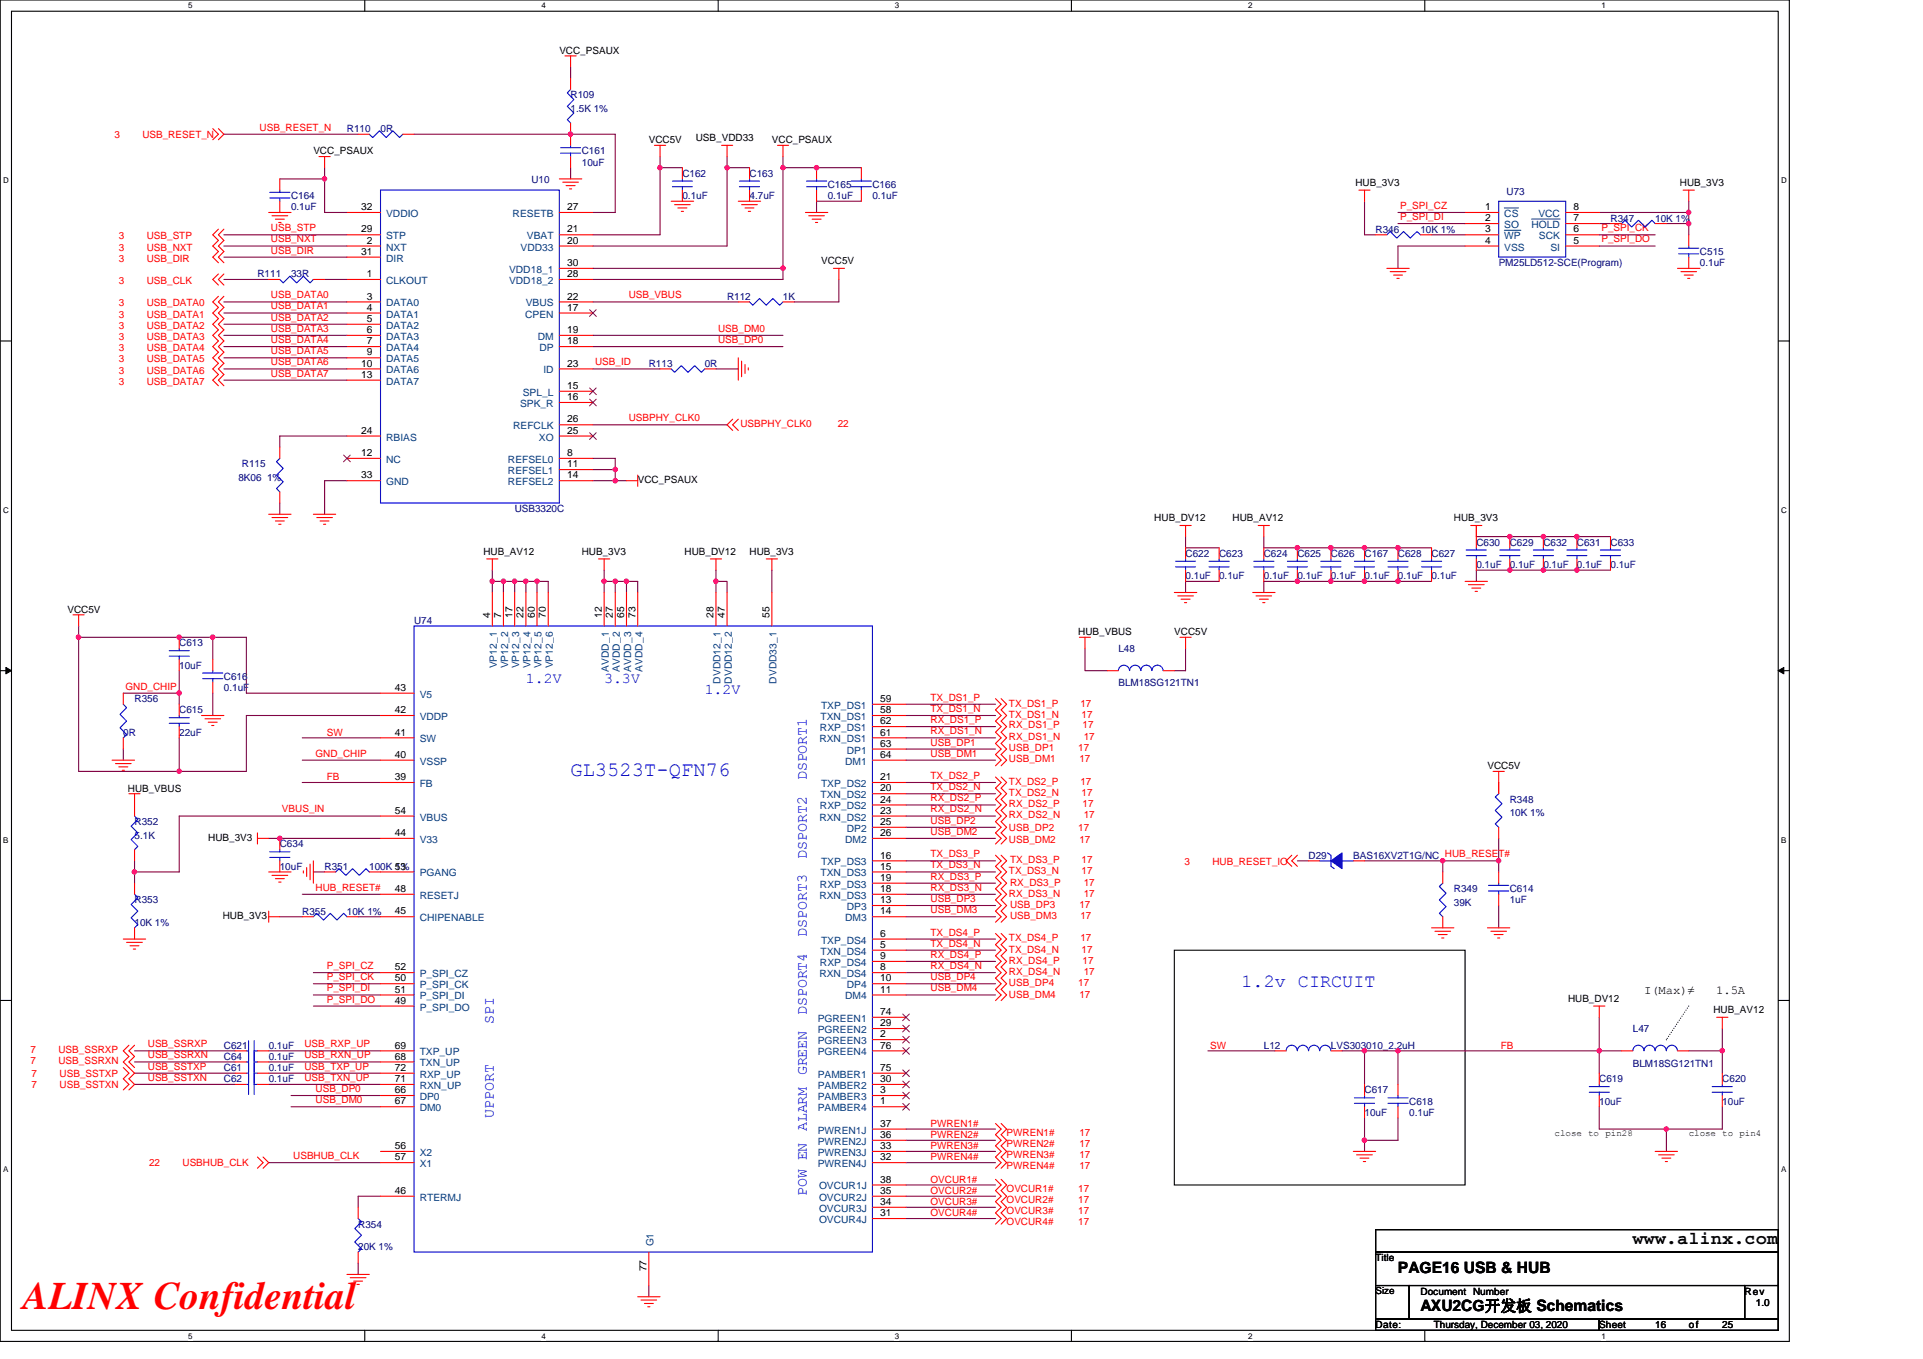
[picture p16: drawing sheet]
<svg xmlns="http://www.w3.org/2000/svg" width="297mm" height="210mm" viewBox="0 0 297 210" stroke-linecap="round" stroke-linejoin="round" font-family="sans-serif">
<defs><g id="words">
<text font-size="6" fill="#f00" x="3.5" y="202.3">ALINX Confidential</text>
<text font-size="3.2" fill="#00f" x="88.1" y="120">GL3523T-QFN76</text>
<text font-size="2.9" fill="#00f" x="191.8" y="152.6">1.2v CIRCUIT</text>
<text font-size="2.8" x="252.2" y="192.3">www.alinx.com</text>
<g font-size="2.4">
<text x="215.9" y="196.7">PAGE16 USB &amp; HUB</text>
<text x="219.4" y="202.6">AXU2CG开发板 Schematics</text>
</g>
<g font-size="2.3" fill="#00f">
<text x="81.2" y="105.5">1.2V</text>
<text x="93.3" y="105.5">3.3V</text>
<text x="108.9" y="107.2">1.2V</text>
<text x="124.6" y="120.6" transform="rotate(-90 124.6 120.6)">DSPORT1</text>
<text x="124.6" y="132.7" transform="rotate(-90 124.6 132.7)">DSPORT2</text>
<text x="124.6" y="144.7" transform="rotate(-90 124.6 144.7)">DSPORT3</text>
<text x="76.3" y="158.2" transform="rotate(-90 76.3 158.2)">SPI</text>
<text x="124.6" y="156.8" transform="rotate(-90 124.6 156.8)">DSPORT4</text>
<text x="124.6" y="166.2" transform="rotate(-90 124.6 166.2)">GREEN</text>
<text x="76.3" y="172.7" transform="rotate(-90 76.3 172.7)">UPPORT</text>
<text x="124.6" y="174.8" transform="rotate(-90 124.6 174.8)">ALARM</text>
<text x="124.6" y="184.8" transform="rotate(-90 124.6 184.8)">POW EN</text>
</g>
<g font-size="1.9">
<text x="254" y="153.5">I(Max)≠</text>
<text x="265.1" y="153.5">1.5A</text>
</g>
<g font-size="1.5">
<text x="86.4" y="8.3">VCC_PSAUX</text>
<text x="48.4" y="23.9">VCC_PSAUX</text>
<text x="100.2" y="22.1">VCC5V</text>
<text x="107.5" y="21.8">USB_VDD33</text>
<text x="119.2" y="22.1">VCC_PSAUX</text>
<text x="209.4" y="28.7">HUB_3V3</text>
<text x="259.5" y="28.7">HUB_3V3</text>
<text x="55.8" y="35.9">29</text>
<text x="55.8" y="32.5">32</text>
<text x="87.6" y="32.5">27</text>
<text x="87.6" y="35.9">21</text>
<text x="229.4" y="34.2">2</text>
<text x="229.4" y="32.5">1</text>
<text x="229.4" y="35.9">3</text>
<text x="243.1" y="34.2">7</text>
<text x="243.1" y="32.5">8</text>
<text x="243.1" y="35.9">6</text>
<text x="55.8" y="39.4">31</text>
<text x="56.7" y="37.7">2</text>
<text x="87.6" y="41.1">30</text>
<text x="87.6" y="37.7">20</text>
<text x="126.8" y="40.8">VCC5V</text>
<text x="229.4" y="37.7">4</text>
<text x="243.1" y="37.7">5</text>
<text x="56.7" y="42.8">1</text>
<text x="56.7" y="46.3">3</text>
<text x="87.6" y="42.8">28</text>
<text x="87.6" y="46.3">22</text>
<text x="56.7" y="48">4</text>
<text x="56.7" y="49.7">5</text>
<text x="56.7" y="51.5">6</text>
<text x="56.7" y="53.2">7</text>
<text x="87.6" y="53.2">18</text>
<text x="87.6" y="48">17</text>
<text x="87.6" y="51.5">19</text>
<text x="55.8" y="56.6">10</text>
<text x="55.8" y="58.4">13</text>
<text x="56.7" y="54.9">9</text>
<text x="87.6" y="56.6">23</text>
<text x="87.6" y="65.3">26</text>
<text x="87.6" y="61.8">16</text>
<text x="87.6" y="60.1">15</text>
<text x="55.8" y="70.5">12</text>
<text x="55.8" y="67">24</text>
<text x="87.6" y="70.5">8</text>
<text x="87.6" y="67">25</text>
<text x="55.8" y="73.9">33</text>
<text x="87.6" y="72.2">11</text>
<text x="87.6" y="73.9">14</text>
<text x="98.5" y="74.6">VCC_PSAUX</text>
<text x="178.3" y="80.5">HUB_DV12</text>
<text x="190.4" y="80.5">HUB_AV12</text>
<text x="224.6" y="80.5">HUB_3V3</text>
<text x="74.7" y="85.7">HUB_AV12</text>
<text x="89.9" y="85.7">HUB_3V3</text>
<text x="105.7" y="85.7">HUB_DV12</text>
<text x="115.8" y="85.7">HUB_3V3</text>
<text x="10.4" y="94.7">VCC5V</text>
<text x="75.7" y="95.5" transform="rotate(-90 75.7 95.5)">4</text>
<text x="77.4" y="95.5" transform="rotate(-90 77.4 95.5)">7</text>
<text x="79.1" y="95.5" transform="rotate(-90 79.1 95.5)">17</text>
<text x="80.9" y="95.5" transform="rotate(-90 80.9 95.5)">22</text>
<text x="82.6" y="95.5" transform="rotate(-90 82.6 95.5)">60</text>
<text x="84.3" y="95.5" transform="rotate(-90 84.3 95.5)">70</text>
<text x="93" y="95.5" transform="rotate(-90 93 95.5)">12</text>
<text x="94.7" y="95.5" transform="rotate(-90 94.7 95.5)">27</text>
<text x="96.4" y="95.5" transform="rotate(-90 96.4 95.5)">65</text>
<text x="98.1" y="95.5" transform="rotate(-90 98.1 95.5)">73</text>
<text x="110.2" y="95.5" transform="rotate(-90 110.2 95.5)">28</text>
<text x="111.9" y="95.5" transform="rotate(-90 111.9 95.5)">47</text>
<text x="118.9" y="95.5" transform="rotate(-90 118.9 95.5)">55</text>
<text x="166.6" y="98.1">HUB_VBUS</text>
<text x="181.4" y="98.1">VCC5V</text>
<text x="61" y="106.7">43</text>
<text x="61" y="110.2">42</text>
<text x="61" y="113.6">41</text>
<text x="136" y="108.5">59</text>
<text x="136" y="111.9">62</text>
<text x="136" y="113.6">61</text>
<text x="136" y="110.2">58</text>
<text x="61" y="117.1">40</text>
<text x="136" y="117.1">64</text>
<text x="136" y="115.4">63</text>
<text x="229.8" y="118.9">VCC5V</text>
<text x="19.7" y="122.3">HUB_VBUS</text>
<text x="61" y="125.7">54</text>
<text x="61" y="120.5">39</text>
<text x="136" y="120.5">21</text>
<text x="136" y="124">24</text>
<text x="136" y="125.7">23</text>
<text x="136" y="122.3">20</text>
<text x="32.2" y="129.9">HUB_3V3</text>
<text x="61" y="129.2">44</text>
<text x="136" y="129.2">26</text>
<text x="136" y="127.5">25</text>
<text x="61" y="134.4">53</text>
<text x="61" y="137.8">48</text>
<text x="136" y="132.7">16</text>
<text x="136" y="137.8">18</text>
<text x="136" y="136.1">19</text>
<text x="136" y="134.4">15</text>
<text x="34.4" y="142">HUB_3V3</text>
<text x="61" y="141.3">45</text>
<text x="136" y="141.3">14</text>
<text x="136" y="139.6">13</text>
<text x="61" y="149.9">52</text>
<text x="136" y="144.7">6</text>
<text x="136" y="149.9">8</text>
<text x="136" y="148.2">9</text>
<text x="136" y="146.5">5</text>
<text x="61" y="153.4">51</text>
<text x="61" y="151.6">50</text>
<text x="61" y="155.1">49</text>
<text x="136" y="153.4">11</text>
<text x="136" y="151.6">10</text>
<text x="242.2" y="154.8">HUB_DV12</text>
<text x="136" y="160.3">2</text>
<text x="136" y="158.6">29</text>
<text x="136" y="156.8">74</text>
<text x="264.7" y="156.5">HUB_AV12</text>
<text x="61" y="162">69</text>
<text x="61" y="163.7">68</text>
<text x="61" y="167.2">71</text>
<text x="61" y="165.5">72</text>
<text x="136" y="167.2">30</text>
<text x="136" y="165.5">75</text>
<text x="136" y="162">76</text>
<text x="61" y="170.6">67</text>
<text x="61" y="168.9">66</text>
<text x="136" y="168.9">3</text>
<text x="136" y="170.6">1</text>
<text x="61" y="179.3">57</text>
<text x="61" y="177.5">56</text>
<text x="136" y="179.3">32</text>
<text x="136" y="177.5">33</text>
<text x="136" y="175.8">36</text>
<text x="136" y="174.1">37</text>
<text x="61" y="184.5">46</text>
<text x="136" y="184.5">35</text>
<text x="136" y="182.7">38</text>
<text x="136" y="187.9">31</text>
<text x="136" y="186.2">34</text>
<text x="99.9" y="196.4" transform="rotate(-90 99.9 196.4)">77</text>
<text x="212.5" y="194.9">Title</text>
<text x="212.5" y="200">Size</text>
<text x="219.4" y="200">Document Number</text>
<text x="269.5" y="200">Rev</text>
<text x="271.2" y="201.8">1.0</text>
<text x="212.5" y="205.2">Date:</text>
<text x="221.5" y="205.2">Thursday, December 03, 2020</text>
<text x="247" y="205.2">Sheet</text>
<text x="255.7" y="205.2">16</text>
<text x="260.9" y="205.2">of</text>
<text x="266" y="205.2">25</text>
</g>
<g font-size="1.5" fill="#000080">
<text x="88.1" y="15.2">R109</text>
<text x="88.1" y="17.3">1.5K 1%</text>
<text x="53.6" y="20.4">R110</text>
<text x="58.8" y="20.4">0R</text>
<text x="89.9" y="23.9">C161</text>
<text x="82.1" y="28.3">U10</text>
<text x="89.9" y="25.6">10uF</text>
<text x="105.4" y="27.3">C162</text>
<text x="115.8" y="27.3">C163</text>
<text x="127.9" y="29">C165</text>
<text x="134.8" y="29">C166</text>
<text x="45" y="30.8">C164</text>
<text x="45" y="32.5">0.1uF</text>
<text x="105.4" y="30.8">0.1uF</text>
<text x="115.8" y="30.8">4.7uF</text>
<text x="127.9" y="30.8">0.1uF</text>
<text x="134.8" y="30.8">0.1uF</text>
<text x="212.5" y="35.9">R346</text>
<text x="219.4" y="35.9">10K 1%</text>
<text x="232.7" y="30.1">U73</text>
<text x="248.8" y="34.2">R347</text>
<text x="255.7" y="34.2">10K 1%</text>
<text x="231.5" y="41.1">PM25LD512-SCE(Program)</text>
<text x="262.6" y="39.4">C515</text>
<text x="262.6" y="41.1">0.1uF</text>
<text x="39.8" y="42.9">R111</text>
<text x="45" y="42.9">33R</text>
<text x="112.3" y="46.3">R112</text>
<text x="120.9" y="46.3">1K</text>
<text x="100.2" y="56.7">R113</text>
<text x="108.9" y="56.7">0R</text>
<text x="36.8" y="74.3">8K06 1%</text>
<text x="37.4" y="72.2">R115</text>
<text x="79.5" y="79.1">USB3320C</text>
<text x="183.1" y="86">C622</text>
<text x="183.1" y="89.5">0.1uF</text>
<text x="188.3" y="86">C623</text>
<text x="188.3" y="89.5">0.1uF</text>
<text x="195.2" y="86">C624</text>
<text x="195.2" y="89.5">0.1uF</text>
<text x="200.4" y="86">C625</text>
<text x="200.4" y="89.5">0.1uF</text>
<text x="205.6" y="86">C626</text>
<text x="205.6" y="89.5">0.1uF</text>
<text x="210.8" y="86">C167</text>
<text x="210.8" y="89.5">0.1uF</text>
<text x="215.9" y="86">C628</text>
<text x="215.9" y="89.5">0.1uF</text>
<text x="221.1" y="86">C627</text>
<text x="221.1" y="89.5">0.1uF</text>
<text x="228" y="84.3">C630</text>
<text x="228" y="87.8">0.1uF</text>
<text x="233.2" y="84.3">C629</text>
<text x="233.2" y="87.8">0.1uF</text>
<text x="238.4" y="84.3">C632</text>
<text x="238.4" y="87.8">0.1uF</text>
<text x="243.6" y="84.3">C631</text>
<text x="243.6" y="87.8">0.1uF</text>
<text x="248.8" y="84.3">C633</text>
<text x="248.8" y="87.8">0.1uF</text>
<text x="27.7" y="99.9">C613</text>
<text x="64" y="96.4">U74</text>
<text x="172.8" y="100.7">L48</text>
<text x="27.7" y="103.3">10uF</text>
<text x="34.6" y="105">C616</text>
<text x="34.6" y="106.8">0.1uF</text>
<text x="172.8" y="106.1">BLM18SG121TN1</text>
<text x="19" y="113.7">0R</text>
<text x="20.8" y="108.5">R356</text>
<text x="27.7" y="110.2">C615</text>
<text x="27.7" y="113.7">22uF</text>
<text x="233.2" y="124">R348</text>
<text x="20.8" y="127.5">R352</text>
<text x="20.8" y="129.6">5.1K</text>
<text x="43.2" y="130.9">C634</text>
<text x="233.2" y="126.1">10K 1%</text>
<text x="43.2" y="134.4">10uF</text>
<text x="50.1" y="134.4">R351</text>
<text x="57" y="134.4">100K 1%</text>
<text x="202.1" y="132.7">D29</text>
<text x="209" y="132.7">BAS16XV2T1G/NC HUB_RESET#</text>
<text x="224.6" y="137.9">R349</text>
<text x="233.2" y="137.9">C614</text>
<text x="20.8" y="139.6">R353</text>
<text x="20.8" y="143">10K 1%</text>
<text x="46.7" y="141.3">R355</text>
<text x="53.6" y="141.3">10K 1%</text>
<text x="224.6" y="139.9">39K</text>
<text x="233.2" y="139.6">1uF</text>
<text x="252.2" y="159.4">L47</text>
<text x="34.6" y="162">C621</text>
<text x="34.6" y="167.2">C62</text>
<text x="34.6" y="163.8">C64</text>
<text x="34.6" y="165.5">C61</text>
<text x="41.5" y="162">0.1uF</text>
<text x="41.5" y="167.2">0.1uF</text>
<text x="41.5" y="163.8">0.1uF</text>
<text x="41.5" y="165.5">0.1uF</text>
<text x="195.2" y="162">L12</text>
<text x="205.6" y="162">LVS303010_2.2uH</text>
<text x="247" y="167.2">C619</text>
<text x="252.2" y="164.8">BLM18SG121TN1</text>
<text x="266" y="167.2">C620</text>
<text x="210.8" y="169">C617</text>
<text x="210.8" y="172.4">10uF</text>
<text x="217.7" y="170.7">C618</text>
<text x="217.7" y="172.4">0.1uF</text>
<text x="247" y="170.7">10uF</text>
<text x="266" y="170.7">10uF</text>
<text x="55.3" y="189.7">R354</text>
<text x="55.3" y="193.1">20K 1%</text>
</g>
<g font-size="1.5" fill="#f00">
<text x="17.7" y="21.3">3</text>
<text x="22" y="21.3">USB_RESET_N</text>
<text x="40.1" y="20.2">USB_RESET_N</text>
<text x="41.8" y="35.7">USB_STP</text>
<text x="216.3" y="32.3">P_SPI_CZ</text>
<text x="216.3" y="34">P_SPI_DI</text>
<text x="247.4" y="35.7">P_SPI_CK</text>
<text x="18.3" y="40.4">3</text>
<text x="18.3" y="38.7">3</text>
<text x="18.3" y="37">3</text>
<text x="22.7" y="40.4">USB_DIR</text>
<text x="22.7" y="38.7">USB_NXT</text>
<text x="22.7" y="37">USB_STP</text>
<text x="41.8" y="37.5">USB_NXT</text>
<text x="41.8" y="39.2">USB_DIR</text>
<text x="247.4" y="37.5">P_SPI_DO</text>
<text x="18.3" y="43.9">3</text>
<text x="18.3" y="47.3">3</text>
<text x="22.7" y="43.9">USB_CLK</text>
<text x="22.7" y="47.3">USB_DATA0</text>
<text x="41.8" y="46.1">USB_DATA0</text>
<text x="41.8" y="47.8">USB_DATA1</text>
<text x="97.1" y="46.1">USB_VBUS</text>
<text x="18.3" y="50.8">3</text>
<text x="18.3" y="49.1">3</text>
<text x="18.3" y="52.5">3</text>
<text x="22.7" y="50.8">USB_DATA2</text>
<text x="22.7" y="49.1">USB_DATA1</text>
<text x="22.7" y="52.5">USB_DATA3</text>
<text x="41.8" y="49.6">USB_DATA2</text>
<text x="41.8" y="51.3">USB_DATA3</text>
<text x="41.8" y="53">USB_DATA4</text>
<text x="110.9" y="53">USB_DP0</text>
<text x="110.9" y="51.3">USB_DM0</text>
<text x="18.3" y="54.3">3</text>
<text x="18.3" y="56">3</text>
<text x="18.3" y="57.7">3</text>
<text x="18.3" y="59.4">3</text>
<text x="22.7" y="54.3">USB_DATA4</text>
<text x="22.7" y="56">USB_DATA5</text>
<text x="22.7" y="57.7">USB_DATA6</text>
<text x="22.7" y="59.4">USB_DATA7</text>
<text x="41.8" y="54.7">USB_DATA5</text>
<text x="41.8" y="56.5">USB_DATA6</text>
<text x="41.8" y="58.2">USB_DATA7</text>
<text x="91.9" y="56.5">USB_ID</text>
<text x="97.1" y="65.1">USBPHY_CLK0</text>
<text x="114.4" y="66">USBPHY_CLK0</text>
<text x="129.4" y="66">22</text>
<text x="19.4" y="106.6">GND_CHIP</text>
<text x="50.5" y="113.7">SW</text>
<text x="143.7" y="113.5">RX_DS1_N</text>
<text x="143.7" y="111.7">RX_DS1_P</text>
<text x="143.7" y="110">TX_DS1_N</text>
<text x="143.7" y="108.3">TX_DS1_P</text>
<text x="155.8" y="112.5">RX_DS1_P</text>
<text x="155.8" y="110.9">TX_DS1_N</text>
<text x="155.8" y="109.2">TX_DS1_P</text>
<text x="166.9" y="109.2">17</text>
<text x="167.1" y="110.9">17</text>
<text x="167.2" y="112.5">17</text>
<text x="48.7" y="116.9">GND_CHIP</text>
<text x="143.7" y="115.2">USB_DP1</text>
<text x="143.7" y="116.9">USB_DM1</text>
<text x="155.8" y="114.4">RX_DS1_N</text>
<text x="155.8" y="116.1">USB_DP1</text>
<text x="155.8" y="117.8">USB_DM1</text>
<text x="166.6" y="116.1">17</text>
<text x="166.7" y="117.8">17</text>
<text x="167.4" y="114.4">17</text>
<text x="43.6" y="125.5">VBUS_IN</text>
<text x="50.5" y="120.6">FB</text>
<text x="143.7" y="125.5">RX_DS2_N</text>
<text x="143.7" y="123.8">RX_DS2_P</text>
<text x="143.7" y="122.1">TX_DS2_N</text>
<text x="143.7" y="120.4">TX_DS2_P</text>
<text x="155.8" y="124.7">RX_DS2_P</text>
<text x="155.8" y="123">TX_DS2_N</text>
<text x="155.8" y="121.3">TX_DS2_P</text>
<text x="166.9" y="121.3">17</text>
<text x="167.1" y="123">17</text>
<text x="167.2" y="124.7">17</text>
<text x="143.7" y="127.3">USB_DP2</text>
<text x="143.7" y="129">USB_DM2</text>
<text x="155.8" y="126.4">RX_DS2_N</text>
<text x="155.8" y="128.4">USB_DP2</text>
<text x="155.8" y="130.3">USB_DM2</text>
<text x="166.6" y="128.4">17</text>
<text x="166.7" y="130.3">17</text>
<text x="167.4" y="126.4">17</text>
<text x="48.7" y="137.6">HUB_RESET#</text>
<text x="143.7" y="137.6">RX_DS3_N</text>
<text x="143.7" y="135.9">RX_DS3_P</text>
<text x="143.7" y="134.2">TX_DS3_N</text>
<text x="143.7" y="132.5">TX_DS3_P</text>
<text x="155.8" y="135.1">TX_DS3_N</text>
<text x="156" y="136.8">RX_DS3_P</text>
<text x="156" y="133.4">TX_DS3_P</text>
<text x="167.1" y="135.1">17</text>
<text x="167.1" y="133.4">17</text>
<text x="167.4" y="136.8">17</text>
<text x="183" y="133.7">3</text>
<text x="187.3" y="133.7">HUB_RESET_IO</text>
<text x="143.7" y="139.4">USB_DP3</text>
<text x="143.7" y="141.1">USB_DM3</text>
<text x="155.8" y="138.5">RX_DS3_N</text>
<text x="156" y="140.3">USB_DP3</text>
<text x="156" y="142">USB_DM3</text>
<text x="166.7" y="140.3">17</text>
<text x="166.9" y="142">17</text>
<text x="167.4" y="138.5">17</text>
<text x="50.5" y="149.7">P_SPI_CZ</text>
<text x="143.7" y="149.7">RX_DS4_N</text>
<text x="143.7" y="148">RX_DS4_P</text>
<text x="143.7" y="146.3">TX_DS4_N</text>
<text x="143.7" y="144.5">TX_DS4_P</text>
<text x="155.8" y="148.9">RX_DS4_P</text>
<text x="155.8" y="147.2">TX_DS4_N</text>
<text x="155.8" y="145.5">TX_DS4_P</text>
<text x="166.9" y="145.5">17</text>
<text x="167.1" y="147.2">17</text>
<text x="167.2" y="148.9">17</text>
<text x="50.5" y="153.2">P_SPI_DI</text>
<text x="50.5" y="151.4">P_SPI_CK</text>
<text x="50.5" y="154.9">P_SPI_DO</text>
<text x="143.7" y="153.2">USB_DM4</text>
<text x="143.7" y="151.4">USB_DP4</text>
<text x="155.8" y="154.3">USB_DM4</text>
<text x="155.8" y="152.4">USB_DP4</text>
<text x="155.8" y="150.6">RX_DS4_N</text>
<text x="166.6" y="152.4">17</text>
<text x="166.7" y="154.3">17</text>
<text x="167.4" y="150.6">17</text>
<text x="22.8" y="161.8">USB_SSRXP</text>
<text x="47" y="161.8">USB_RXP_UP</text>
<text x="4.7" y="162.7">7</text>
<text x="4.7" y="164.4">7</text>
<text x="4.9" y="166.3">7</text>
<text x="9" y="162.7">USB_SSRXP</text>
<text x="9" y="164.4">USB_SSRXN</text>
<text x="9.2" y="166.3">USB_SSTXP</text>
<text x="22.8" y="167">USB_SSTXN</text>
<text x="22.8" y="165.3">USB_SSTXP</text>
<text x="22.8" y="163.5">USB_SSRXN</text>
<text x="47" y="167">USB_TXN_UP</text>
<text x="47" y="165.3">USB_TXP_UP</text>
<text x="47" y="163.5">USB_RXN_UP</text>
<text x="186.9" y="162">SW</text>
<text x="231.8" y="162">FB</text>
<text x="4.9" y="168.1">7</text>
<text x="9.2" y="168.1">USB_SSTXN</text>
<text x="48.7" y="168.7">USB_DP0</text>
<text x="48.7" y="170.5">USB_DM0</text>
<text x="45.3" y="179.1">USBHUB_CLK</text>
<text x="143.7" y="174.1">PWREN1#</text>
<text x="143.7" y="175.9">PWREN2#</text>
<text x="143.7" y="177.6">PWREN3#</text>
<text x="143.7" y="179.3">PWREN4#</text>
<text x="155.5" y="175.5">PWREN1#</text>
<text x="155.5" y="177.2">PWREN2#</text>
<text x="155.5" y="179">PWREN3#</text>
<text x="166.7" y="175.5">17</text>
<text x="166.7" y="177.2">17</text>
<text x="166.7" y="179">17</text>
<text x="23" y="180.2">22</text>
<text x="28.2" y="180.2">USBHUB_CLK</text>
<text x="143.7" y="182.8">OVCUR1#</text>
<text x="143.7" y="184.5">OVCUR2#</text>
<text x="155.5" y="180.7">PWREN4#</text>
<text x="155.5" y="184.1">OVCUR1#</text>
<text x="155.5" y="185.9">OVCUR2#</text>
<text x="166.6" y="184.1">17</text>
<text x="166.6" y="185.9">17</text>
<text x="166.7" y="180.7">17</text>
<text x="143.7" y="186.2">OVCUR3#</text>
<text x="143.7" y="187.9">OVCUR4#</text>
<text x="155.5" y="187.6">OVCUR3#</text>
<text x="155.5" y="189.3">OVCUR4#</text>
<text x="166.6" y="187.6">17</text>
<text x="166.6" y="189.3">17</text>
</g>
<g font-size="1.5" fill="#004080">
<text x="59.6" y="33.5">VDDIO</text>
<text x="79.2" y="33.5">RESETB</text>
<text x="232.4" y="33.5">CS</text>
<text x="232.4" y="35.2">SO</text>
<text x="236.6" y="35.2">HOLD</text>
<text x="237.6" y="33.5">VCC</text>
<text x="59.6" y="40.4">DIR</text>
<text x="59.6" y="38.7">NXT</text>
<text x="59.6" y="37">STP</text>
<text x="80.4" y="38.7">VDD33</text>
<text x="81.4" y="37">VBAT</text>
<text x="232.4" y="37">WP</text>
<text x="232.4" y="38.7">VSS</text>
<text x="237.7" y="37">SCK</text>
<text x="239.5" y="38.7">SI</text>
<text x="59.6" y="43.9">CLKOUT</text>
<text x="59.6" y="47.3">DATA0</text>
<text x="78.6" y="43.9">VDD18_2</text>
<text x="78.6" y="42.2">VDD18_1</text>
<text x="81.2" y="47.3">VBUS</text>
<text x="59.6" y="49.1">DATA1</text>
<text x="59.6" y="50.8">DATA2</text>
<text x="59.6" y="52.5">DATA3</text>
<text x="81.1" y="49.1">CPEN</text>
<text x="83.1" y="52.5">DM</text>
<text x="59.6" y="54.3">DATA4</text>
<text x="59.6" y="56">DATA5</text>
<text x="59.6" y="57.7">DATA6</text>
<text x="59.6" y="59.4">DATA7</text>
<text x="83.3" y="54.3">DP</text>
<text x="83.9" y="57.7">ID</text>
<text x="80.3" y="62.9">SPK_R</text>
<text x="80.7" y="61.2">SPL_L</text>
<text x="59.6" y="71.5">NC</text>
<text x="59.6" y="68.1">RBIAS</text>
<text x="78.5" y="71.5">REFSEL0</text>
<text x="79.3" y="66.3">REFCLK</text>
<text x="83.2" y="68.1">XO</text>
<text x="59.6" y="75">GND</text>
<text x="78.5" y="73.3">REFSEL1</text>
<text x="78.5" y="75">REFSEL2</text>
<text x="64.8" y="107.8">V5</text>
<text x="76.8" y="103.3" transform="rotate(-90 76.8 103.3)">VP12_1</text>
<text x="78.5" y="103.3" transform="rotate(-90 78.5 103.3)">VP12_2</text>
<text x="80.2" y="103.3" transform="rotate(-90 80.2 103.3)">VP12_3</text>
<text x="82" y="103.3" transform="rotate(-90 82 103.3)">VP12_4</text>
<text x="83.7" y="103.3" transform="rotate(-90 83.7 103.3)">VP12_5</text>
<text x="85.4" y="103.3" transform="rotate(-90 85.4 103.3)">VP12_6</text>
<text x="94" y="103.8" transform="rotate(-90 94 103.8)">AVDD_1</text>
<text x="95.8" y="103.8" transform="rotate(-90 95.8 103.8)">AVDD_2</text>
<text x="97.5" y="103.8" transform="rotate(-90 97.5 103.8)">AVDD_3</text>
<text x="99.2" y="103.8" transform="rotate(-90 99.2 103.8)">AVDD_4</text>
<text x="111.3" y="105.6" transform="rotate(-90 111.3 105.6)">DVDD12_1</text>
<text x="113" y="105.6" transform="rotate(-90 113 105.6)">DVDD12_2</text>
<text x="119.9" y="105.6" transform="rotate(-90 119.9 105.6)">DVDD33_1</text>
<text x="64.8" y="111.3">VDDP</text>
<text x="126.7" y="113">RXP_DS1</text>
<text x="126.7" y="111.3">TXN_DS1</text>
<text x="126.8" y="109.5">TXP_DS1</text>
<text x="64.8" y="114.7">SW</text>
<text x="64.8" y="118.2">VSSP</text>
<text x="126.6" y="114.7">RXN_DS1</text>
<text x="130.6" y="118.2">DM1</text>
<text x="130.8" y="116.4">DP1</text>
<text x="64.8" y="121.6">FB</text>
<text x="126.7" y="125.1">RXP_DS2</text>
<text x="126.7" y="123.3">TXN_DS2</text>
<text x="126.8" y="121.6">TXP_DS2</text>
<text x="64.8" y="126.8">VBUS</text>
<text x="64.8" y="130.2">V33</text>
<text x="126.6" y="126.8">RXN_DS2</text>
<text x="130.6" y="130.2">DM2</text>
<text x="130.8" y="128.5">DP2</text>
<text x="64.8" y="135.4">PGANG</text>
<text x="126.7" y="137.2">RXP_DS3</text>
<text x="126.7" y="135.4">TXN_DS3</text>
<text x="126.8" y="133.7">TXP_DS3</text>
<text x="64.8" y="138.9">RESETJ</text>
<text x="64.8" y="142.3">CHIPENABLE</text>
<text x="126.6" y="138.9">RXN_DS3</text>
<text x="130.6" y="142.3">DM3</text>
<text x="130.8" y="140.6">DP3</text>
<text x="126.7" y="149.2">RXP_DS4</text>
<text x="126.7" y="147.5">TXN_DS4</text>
<text x="126.8" y="145.8">TXP_DS4</text>
<text x="64.8" y="151">P_SPI_CZ</text>
<text x="64.8" y="154.4">P_SPI_DI</text>
<text x="64.8" y="152.7">P_SPI_CK</text>
<text x="126.6" y="151">RXN_DS4</text>
<text x="130.6" y="154.4">DM4</text>
<text x="130.8" y="152.7">DP4</text>
<text x="64.8" y="156.1">P_SPI_DO</text>
<text x="126.3" y="161.3">PGREEN3</text>
<text x="126.3" y="159.6">PGREEN2</text>
<text x="126.3" y="157.9">PGREEN1</text>
<text x="64.8" y="163.1">TXP_UP</text>
<text x="64.8" y="164.8">TXN_UP</text>
<text x="64.8" y="166.5">RXP_UP</text>
<text x="126.3" y="166.5">PAMBER1</text>
<text x="126.3" y="163.1">PGREEN4</text>
<text x="64.8" y="171.7">DM0</text>
<text x="64.8" y="170">DP0</text>
<text x="64.8" y="168.3">RXN_UP</text>
<text x="126.3" y="170">PAMBER3</text>
<text x="126.3" y="168.3">PAMBER2</text>
<text x="126.3" y="171.7">PAMBER4</text>
<text x="64.8" y="178.6">X2</text>
<text x="126.3" y="178.6">PWREN3J</text>
<text x="126.3" y="176.9">PWREN2J</text>
<text x="126.3" y="175.2">PWREN1J</text>
<text x="64.8" y="180.3">X1</text>
<text x="64.8" y="185.5">RTERMJ</text>
<text x="126.3" y="180.3">PWREN4J</text>
<text x="126.5" y="185.5">OVCUR2J</text>
<text x="126.5" y="183.8">OVCUR1J</text>
<text x="126.5" y="189">OVCUR4J</text>
<text x="126.5" y="187.2">OVCUR3J</text>
<text x="100.9" y="192.6" transform="rotate(-90 100.9 192.6)">G1</text>
</g>
<g font-size="1.4">
<text x="240.1" y="175.6">close to pin28</text>
<text x="260.9" y="175.6">close to pin4</text>
</g>
<g font-size="1.2">
<text x="29.1" y="1.3">5</text>
<text x="83.6" y="1.3">4</text>
<text x="138.2" y="1.3">3</text>
<text x="192.8" y="1.3">2</text>
<text x="247.4" y="1.3">1</text>
<text x=".5" y="28.3">D</text>
<text x="275.1" y="28.3">D</text>
<text x=".5" y="79.2">C</text>
<text x="275.1" y="79.2">C</text>
<text x=".5" y="130.2">B</text>
<text x="275.1" y="130.2">B</text>
<text x=".5" y="181.1">A</text>
<text x="275.1" y="181.1">A</text>
<text x="29.1" y="206.8">5</text>
<text x="83.6" y="206.8">4</text>
<text x="138.2" y="206.8">3</text>
<text x="192.8" y="206.8">2</text>
<text x="247.4" y="206.8">1</text>
</g>
</g></defs>
<path d="M0 0h276.4v207.3h-276.4zM1.8 1.7h272.9v203.8h-272.9z" fill="none" stroke="#000" stroke-width=".17"/>
<g fill="#fff">
<path d="M29.1 .2h.6v1.4h-.6z"/>
<path d="M29.1 205.7h.6v1.4h-.6z"/>
</g>
<path d="M56.3 0v1.7M56.3 205.5v1.8" fill="none" stroke="#000" stroke-width=".17"/>
<g fill="#fff">
<path d="M83.6 .2h.7v1.4h-.7z"/>
<path d="M83.6 205.7h.7v1.4h-.7z"/>
</g>
<path d="M110.9 0v1.7M110.9 205.5v1.8" fill="none" stroke="#000" stroke-width=".17"/>
<g fill="#fff">
<path d="M138.2 .2h.7v1.4h-.7z"/>
<path d="M138.2 205.7h.7v1.4h-.7z"/>
</g>
<path d="M165.5 0v1.7M165.5 205.5v1.8" fill="none" stroke="#000" stroke-width=".17"/>
<g fill="#fff">
<path d="M192.8 .2h.6v1.4h-.6z"/>
<path d="M192.8 205.7h.6v1.4h-.6z"/>
</g>
<path d="M220.1 0v1.7M220.1 205.5v1.8" fill="none" stroke="#000" stroke-width=".17"/>
<g fill="#fff">
<path d="M247.4 .2h.6v1.4h-.6z"/>
<path d="M247.4 205.7h.6v1.4h-.6z"/>
<path d="M.5 27.2h.8v1.4h-.8z"/>
<path d="M275.1 27.2h.9v1.4h-.9z"/>
<path d="M.5 78.1h.8v1.4h-.8z"/>
<path d="M275.1 78.1h.9v1.4h-.9z"/>
</g>
<path d="M0 52.7h1.8M274.7 52.7h1.7" fill="none" stroke="#000" stroke-width=".17"/>
<g fill="#fff">
<path d="M.5 129.1h.8v1.4h-.8z"/>
<path d="M275.1 129.1h.8v1.4h-.8z"/>
</g>
<path d="M0 103.6h1.8M274.7 103.6h1.7" fill="none" stroke="#000" stroke-width=".17"/>
<path d="M.9 103.1l.9 .5-.9 .5zM274.7 103.6l.8-.5v1z" fill="#000" stroke="#000" stroke-width=".15"/>
<g fill="#fff">
<path d="M.5 180h.8v1.4h-.8z"/>
<path d="M275.1 180h.8v1.4h-.8z"/>
</g>
<path d="M0 154.6h1.8M181.4 146.8h44.9v36.3h-44.9zM274.7 154.6h1.7M212.5 190h62.2v3.5h-62.2zM212.5 193.5h62.2v5.1h-62.2zM212.5 198.6h5.2v5.2h-5.2zM217.7 198.6h51.8v5.2h-51.8zM269.5 198.6h5.2v5.2h-5.2zM212.5 203.8h34.5v1.7h-34.5zM247 203.8h27.7v1.7h-27.7z" fill="none" stroke="#000" stroke-width=".17"/>
<path d="M260.9 155.4l-3.5 5.2M257.4 160.6h.1" fill="none" stroke="#000" stroke-width=".17" stroke-dasharray="0 .3"/>
<g fill="none" stroke="#800040" stroke-width=".17">
<path d="M88.1 10.4v1.7M34.6 38h19M34.6 39.7h19M34.6 36.3h19M34.6 20.7h20.7M43.2 27.6h6.9M50.1 27.6v5.2h3.5M50.1 25.9v1.7M64 20.7h31v12.1h-3.4M88.1 25.9v1.7M102 25.9h3.4M102 25.9v10.4h-10.4"/>
<path d="M102 24.2v1.7M112.3 24.2v1.7h3.5M112.3 25.9v12.1h-20.7M120.9 25.9v15.6M120.9 24.2v1.7M120.9 25.9h12.2M133.1 31.1h-7v1.7M210.8 31.1v5.2h1.7M215.9 34.5h10.4M215.9 32.8h10.4M221.1 36.3h5.2M226.3 38h-10.4v3.5"/>
<path d="M247 36.3h8.7M247 38h8.7M247 34.5h1.8M247 32.8h13.9M257.4 34.5h3.5M260.9 32.8v1.7M260.9 31.1v1.7M260.9 34.5v1.8M34.6 46.7h19M34.6 48.4h19M34.6 50.1h19M34.6 51.8h19"/>
<path d="M34.6 53.6h19M34.6 55.3h19M34.6 57h19M34.6 58.7h19M34.6 43.2h6.9M50.1 43.2h3.5M91.6 57h10.4M91.6 53.6h29.3M91.6 51.8h29.3M91.6 41.5h29.3M91.6 46.7h22.4M110.6 57h3.4"/>
<path d="M120.9 41.5v1.7h-29.3M129.6 43.2v3.5h-6.9M43.2 77.7v1.8M53.6 74.3h-3.5v5.2M53.6 67.4h-10.4v1.7M91.6 74.3h3.4M91.6 72.6h3.4M91.6 70.8h3.4v1.8M91.6 65.6h20.7M95 72.6v1.7M95 74.3h1.8M12.1 96.7v1.8"/>
<path d="M12.1 98.5v20.7h15.6M12.1 98.5h20.8M32.9 98.5h5.2v8.6h20.7M32.9 98.5v3.4M76 89.8v1.7M76 88.1v1.7h1.8M77.8 89.8v1.7M77.8 89.8h1.7M79.5 89.8h1.7M79.5 89.8v1.7M81.2 89.8v1.7M81.2 89.8h1.7"/>
<path d="M82.9 89.8h1.8v1.7M82.9 89.8v1.7M93.3 89.8h1.7M93.3 88.1v1.7M93.3 89.8v1.7M95 89.8v1.7M95 89.8h1.8M96.8 89.8v1.7M96.8 89.8h1.7v1.7M110.6 89.8v1.7M110.6 88.1v1.7h1.7v1.7M119.2 88.1v3.4"/>
<path d="M183.1 82.9v1.7h5.2M188.3 89.8h-5.2v1.7M195.2 82.9v1.7h25.9M221.1 89.8h-25.9v1.7M228 81.2v1.7h20.8M248.8 88.1h-20.8v1.7M19 115.7v1.8M19 107.1h8.7M27.7 114v5.2M27.7 103.6v3.5M27.7 107.1v1.7M32.9 107.1v3.5"/>
<path d="M46.7 114h12.1M46.7 117.5h12.1M58.8 110.6h-20.7v8.6h-10.4M140 114h13.8M140 112.3h13.8M140 110.6h13.8M140 108.8h13.8M140 115.7h13.8M140 117.5h13.8M167.6 100.2v3.4h3.4M183.1 100.2v3.4h-1.7M20.8 133v3.5"/>
<path d="M41.5 129.5h17.3M46.7 120.9h12.1M46.7 138.2h12.1M48.4 134.7h1.7M58.8 126.1h-31.1v8.6h-6.9M140 138.2h13.8M140 136.5h13.8M140 134.7h13.8M140 133h13.8M140 126.1h13.8M140 124.4h13.8M140 122.6h13.8"/>
<path d="M140 120.9h13.8M140 139.9h13.8M140 127.8h13.8M140 129.5h13.8M200.4 133h1.7M210.8 133h12.1M222.9 133v1.7M222.9 133h8.6v1.7M231.5 139.9v3.5M231.5 129.5v3.5M231.5 120.9v1.7M43.2 141.6h3.5"/>
<path d="M48.4 153.7h10.4M48.4 152h10.4M48.4 155.4h10.4M48.4 150.3h10.4M55.3 141.6h3.5M140 153.7h13.8M140 152h13.8M140 150.3h13.8M140 148.5h13.8M140 146.8h13.8M140 145.1h13.8M140 141.6h13.8"/>
<path d="M247 157.2v5.2M266 158.9v3.5M20.8 167.6h15.5M20.8 165.8h15.5M20.8 162.4h15.5M20.8 164.1h15.5M41.5 165.8h17.3M41.5 179.6h17.3M41.5 167.6h17.3M41.5 162.4h17.3M41.5 164.1h17.3M45 169.3h13.8"/>
<path d="M45 171h13.8M140 174.5h13.8M140 176.2h13.8M140 177.9h13.8M140 179.6h13.8M186.6 162.4h10.4M207.3 162.4h3.5M210.8 162.4v5.2M210.8 172.7v3.5M210.8 176.2v1.7M210.8 162.4h5.1M215.9 162.4v5.2"/>
<path d="M215.9 162.4h31.1M215.9 172.7v3.5h-5.1M247 171v3.5h10.4v3.4M247 162.4v3.4M247 162.4h3.5M260.9 162.4h5.1M266 171v3.5h-8.6M266 162.4v3.4M55.3 195.2v1.7M58.8 184.8h-3.5v1.7M100.2 198.6v1.8M140 183.1h13.8"/>
<path d="M140 184.8h13.8M140 186.5h13.8M140 188.3h13.8"/>
</g>
<g fill="#f0f" stroke="#f0f" stroke-width=".17">
<circle cx="126.1" cy="25.9" r=".34"/>
<circle cx="95" cy="74.3" r=".34"/>
<circle cx="95" cy="72.5" r=".34"/>
<circle cx="120.9" cy="41.4" r=".34"/>
<circle cx="120.9" cy="25.9" r=".34"/>
<circle cx="101.9" cy="25.9" r=".34"/>
<circle cx="112.3" cy="25.9" r=".34"/>
<circle cx="88.1" cy="20.7" r=".34"/>
<circle cx="50.1" cy="27.6" r=".33"/>
<circle cx="27.7" cy="119.2" r=".34"/>
<circle cx="12.1" cy="98.4" r=".34"/>
<circle cx="32.8" cy="98.4" r=".34"/>
<circle cx="210.8" cy="162.3" r=".34"/>
<circle cx="247" cy="162.3" r=".34"/>
<circle cx="215.9" cy="162.3" r=".34"/>
<circle cx="210.8" cy="176.2" r=".34"/>
<circle cx="260.8" cy="32.8" r=".34"/>
<circle cx="260.8" cy="34.5" r=".34"/>
<circle cx="266" cy="162.3" r=".34"/>
<circle cx="257.4" cy="174.4" r=".33"/>
<circle cx="110.6" cy="89.8" r=".34"/>
<circle cx="79.5" cy="89.8" r=".34"/>
<circle cx="27.7" cy="107.1" r=".34"/>
<circle cx="81.2" cy="89.8" r=".34"/>
<circle cx="27.7" cy="98.4" r=".34"/>
<circle cx="200.4" cy="89.8" r=".34"/>
<circle cx="76" cy="89.8" r=".34"/>
<circle cx="77.8" cy="89.8" r=".34"/>
<circle cx="82.9" cy="89.8" r=".34"/>
<circle cx="215.9" cy="84.6" r=".34"/>
<circle cx="210.8" cy="84.6" r=".34"/>
<circle cx="205.6" cy="84.6" r=".34"/>
<circle cx="200.4" cy="84.6" r=".34"/>
<circle cx="210.8" cy="89.8" r=".34"/>
<circle cx="205.6" cy="89.8" r=".34"/>
<circle cx="215.9" cy="89.8" r=".34"/>
<circle cx="93.3" cy="89.8" r=".34"/>
<circle cx="96.8" cy="89.8" r=".34"/>
<circle cx="95" cy="89.8" r=".34"/>
<circle cx="233.2" cy="88.1" r=".33"/>
<circle cx="243.6" cy="82.9" r=".34"/>
<circle cx="238.4" cy="82.9" r=".34"/>
<circle cx="233.2" cy="82.9" r=".34"/>
<circle cx="243.6" cy="88.1" r=".33"/>
<circle cx="238.4" cy="88.1" r=".33"/>
<circle cx="43.2" cy="129.5" r=".34"/>
<circle cx="20.8" cy="134.7" r=".34"/>
<circle cx="231.5" cy="133" r=".34"/>
<circle cx="222.8" cy="133" r=".34"/>
</g>
<g fill="none" stroke="#f00" stroke-width=".17">
<path d="M32.9 19.9l.8 .8-.8 .9M33.7 19.9l.9 .8-.9 .9M87.3 8.6h1.7M88.1 8.6v1.8M88.1 19v3.5M88.1 12.1v1.7M33.7 35.4l-.8 .9 .8 .8-.8 .9 .8 .9-.8 .8 .8 .9M34.6 35.4l-.9 .9 .9 .8-.9 .9 .9 .9-.9 .8 .9 .9M41.5 32.8h3.5M42 33.3h2.4M42.5 33.9h1.4M43 34.4h.4"/>
<path d="M43.2 27.6v1.8M43.2 31.1v1.7M49.3 24.2h1.7M50.1 24.2v1.7M53.6 39.7h5.2M53.6 38h5.2M53.6 36.3h5.2M53.6 32.8h5.2M55.3 20.7h1.7M62.2 20.7h1.8M86.4 27.6h3.5M86.4 32.8h5.2"/>
<path d="M86.4 36.3h5.2M86.4 38h5.2M86.9 28.2h2.4M87.4 28.7h1.4M88 29.2h.3M88.1 24.2v1.7M101.1 22.5h1.7M102 22.5v1.7M103.7 31.1h3.4M104.2 31.6h2.4M104.7 32.1h1.4M105.2 32.7h.4"/>
<path d="M105.4 25.9v1.7M105.4 29.4v1.7M111.5 22.5h1.7M112.3 22.5v1.7M114 31.1h3.5M114.6 31.6h2.4M115.1 32.1h1.4M115.6 32.7h.3M115.8 25.9v1.7M115.8 29.4v1.7M120.1 22.5h1.7M120.9 22.5v1.7"/>
<path d="M124.4 32.8h3.5M124.9 33.3h2.4M125.5 33.9h1.3M126 34.4h.3M126.1 25.9v1.7M126.1 29.4v1.7M133.1 25.9v1.7M133.1 29.4v1.7M209.9 29.4h1.7M210.8 29.4v1.7M212.5 36.3h1.7M219.4 36.3h1.7"/>
<path d="M226.3 32.8h5.2M226.3 34.5h5.2M226.3 36.3h5.2M226.3 38h5.2M241.8 38h5.2M241.8 36.3h5.2M241.8 34.5h5.2M241.8 32.8h5.2M248.8 34.5h1.7M255.7 34.5h1.7M260 29.4h1.7M260.9 29.4v1.7"/>
<path d="M260.9 36.3v1.7M260.9 39.7v1.8M33.7 42.3l-.8 .9 .8 .8M33.7 45.8l-.8 .9 .8 .8-.8 .9 .8 .8-.8 .9 .8 .9-.8 .8 .8 .9-.8 .9 .8 .8-.8 .9 .8 .8-.8 .9 .8 .9-.8 .8 .8 .9M34.6 42.3l-.9 .9 .9 .8M34.6 45.8l-.9 .9 .9 .8-.9 .9 .9 .8-.9 .9 .9 .9-.9 .8 .9 .9-.9 .9 .9 .8-.9 .9 .9 .8-.9 .9 .9 .9-.9 .8 .9 .9M41.5 43.2h1.7M48.4 43.2h1.7M53.6 43.2h5.2M53.6 46.7h5.2M53.6 48.4h5.2M53.6 50.1h5.2"/>
<path d="M53.6 51.8h5.2M53.6 53.6h5.2M53.6 55.3h5.2M53.6 57h5.2M53.6 58.7h5.2M86.4 43.2h5.2M86.4 41.5h5.2M86.4 48.4h5.2M86.4 46.7h5.2M86.4 57h5.2M86.4 53.6h5.2M86.4 51.8h5.2"/>
<path d="M102 57h1.7M108.9 57h1.7M114 46.7h1.8M114 55.3v3.4M114.6 55.8v2.4M115.1 56.3v1.4M115.6 56.8v.4M120.9 46.7h1.8M128.7 41.5h1.7M129.6 41.5v1.7M214.2 41.5h3.5M214.7 42h2.5"/>
<path d="M215.3 42.5h1.3M215.8 43h.3M259.1 41.5h3.5M259.6 42h2.5M260.2 42.5h1.4M260.7 43h.3M41.5 79.5h3.5M42 80h2.4M43.2 76v1.7M43.2 69.1v1.7M48.4 79.5h3.5M48.9 80h2.4"/>
<path d="M53.6 74.3h5.2M53.6 70.8h5.2M53.6 67.4h5.2M86.4 72.6h5.2M86.4 74.3h5.2M86.4 65.6h5.2M86.4 70.8h5.2M86.4 60.5h5.2M86.4 62.2h5.2M86.4 67.4h5.2M96.8 74.3h1.7M98.5 73.4v1.7"/>
<path d="M113.2 64.8l-.9 .8 .9 .9M114 64.8l-.8 .8 .8 .9M11.3 95h1.7M12.1 95v1.7M27.7 98.5v1.7M42.5 80.5h1.4M43 81h.4M49.4 80.5h1.4M50 81h.3M75.2 86.4h1.7M76 86.4v1.7M76 91.5v5.2"/>
<path d="M77.8 91.5v5.2M79.5 91.5v5.2M81.2 91.5v5.2M82.9 91.5v5.2M84.7 91.5v5.2M92.5 86.4h1.7M93.3 86.4v1.7M93.3 91.5v5.2M95 91.5v5.2M96.8 91.5v5.2M98.5 91.5v5.2M109.7 86.4h1.8"/>
<path d="M110.6 86.4v1.7M110.6 91.5v5.2M112.3 91.5v5.2M118.4 86.4h1.7M119.2 86.4v1.7M119.2 91.5v5.2M166.7 98.5h1.7M167.6 98.5v1.7M181.4 91.5h3.5M181.9 92.1h2.4M182.3 98.5h1.7M182.3 81.2h1.7"/>
<path d="M182.4 92.6h1.4M183 93.1h.3M183.1 81.2v1.7M183.1 98.5v1.7M183.1 84.6v1.8M183.1 88.1v1.7M188.3 84.6v1.8M188.3 88.1v1.7M193.5 91.5h3.5M194 92.1h2.4M194.3 81.2h1.8M194.5 92.6h1.4"/>
<path d="M195 93.1h.4M195.2 81.2v1.7M195.2 84.6v1.8M195.2 88.1v1.7M200.4 84.6v1.8M200.4 88.1v1.7M205.6 84.6v1.8M205.6 88.1v1.7M210.8 84.6v1.8M210.8 88.1v1.7M215.9 84.6v1.8M215.9 88.1v1.7"/>
<path d="M221.1 84.6v1.8M221.1 88.1v1.7M226.3 89.8h3.5M226.8 90.3h2.5M227.2 81.2h1.7M227.3 90.9h1.4M227.9 91.4h.3M228 81.2v3.4M228 86.4v1.7M233.2 82.9v1.7M233.2 86.4v1.7M238.4 82.9v1.7"/>
<path d="M238.4 86.4v1.7M243.6 82.9v1.7M243.6 86.4v1.7M248.8 82.9v1.7M248.8 86.4v1.7M17.3 117.5h3.5M17.8 118h2.5M18.3 118.5h1.4M18.9 119h.3M19 107.1v1.7M19 114v1.7M27.7 101.9v1.7"/>
<path d="M27.7 108.8v1.8M27.7 112.3v1.7M31.1 110.6h3.5M31.7 111.1h2.4M32.2 111.6h1.3M32.7 112.1h.3M32.9 101.9v1.7M32.9 105.4v1.7M58.8 107.1h5.2M58.8 110.6h5.2M58.8 114h5.2M58.8 117.5h5.2"/>
<path d="M134.8 117.5h5.2M134.8 115.7h5.2M134.8 112.3h5.2M134.8 114h5.2M134.8 108.8h5.2M134.8 110.6h5.2M153.8 107.9l.8 .9-.8 .9 .8 .9-.8 .8 .8 .9-.8 .8 .8 .9-.8 .9 .8 .8-.8 .9 .8 .9-.8 .8M154.6 107.9l.9 .9-.9 .9 .9 .9-.9 .8 .9 .9-.9 .8 .9 .9-.9 .9 .9 .8-.9 .9 .9 .9-.9 .8M171 103.6h1.8M179.7 103.6h1.7M230.6 119.2h1.8M231.5 119.2v3.4"/>
<path d="M19.9 122.6h1.7M20.8 122.6v3.5M20.8 131.3v1.7M20.8 136.5v1.7M39.8 129.5h1.7M39.8 128.7v1.7M41.5 134.7h3.5M42 135.3h2.4M42.5 135.8h1.4M43 136.3h.4M43.2 129.5v1.8M43.2 133v1.7"/>
<path d="M46.9 134.6v.3M47.4 134v1.4M47.9 133.5v2.4M48.4 133v3.5M50.1 134.7h1.8M57 134.7h7M58.8 126.1h5.2M58.8 138.2h5.2M58.8 129.5h5.2M58.8 120.9h5.2M134.8 133h5.2M134.8 139.9h5.2"/>
<path d="M134.8 134.7h5.2M134.8 138.2h5.2M134.8 136.5h5.2M134.8 122.6h5.2M134.8 120.9h5.2M134.8 124.4h5.2M134.8 127.8h5.2M134.8 129.5h5.2M134.8 126.1h5.2M153.8 132.1l.8 .9-.8 .9 .8 .8-.8 .9 .8 .9-.8 .8 .8 .9-.8 .8 .8 .9-.8 .9 .8 .8-.8 .9M153.8 120.1l.8 .8-.8 .9 .8 .8-.8 .9 .8 .9-.8 .8 .8 .9-.8 .9 .8 .8-.8 .9 .8 .8-.8 .9M154.6 132.1l.9 .9-.9 .9 .9 .8-.9 .9 .9 .9-.9 .8 .9 .9-.9 .8 .9 .9-.9 .9 .9 .8-.9 .9"/>
<path d="M154.6 120.1l.9 .8-.9 .9 .9 .8-.9 .9 .9 .9-.9 .8 .9 .9-.9 .9 .9 .8-.9 .9 .9 .8-.9 .9M199.5 132.1l-.8 .9 .8 .9M200.4 132.1l-.9 .9 .9 .9M202.1 133h1.8M209 133h1.8M222.9 134.7v1.8M231.5 134.7v1.8M231.5 138.2v1.7M231.5 127.8v1.7M19 145.1h3.5M19.6 145.6h2.4M20.1 146.1h1.4"/>
<path d="M20.6 146.6h.4M20.8 143.4v1.7M41.5 141.6h1.7M41.5 140.8v1.7M46.7 141.6h1.7M53.6 141.6h1.7M58.8 150.3h5.2M58.8 153.7h5.2M58.8 152h5.2M58.8 155.4h5.2M58.8 141.6h5.2M134.8 146.8h5.2"/>
<path d="M134.8 150.3h5.2M134.8 148.5h5.2M134.8 152h5.2M134.8 153.7h5.2M134.8 141.6h5.2M134.8 158.9h5.2M134.8 145.1h5.2M134.8 157.2h5.2M153.8 144.2l.8 .9-.8 .9 .8 .8-.8 .9 .8 .8-.8 .9 .8 .9-.8 .8 .8 .9-.8 .9 .8 .8-.8 .9M154.6 144.2l.9 .9-.9 .9 .9 .8-.9 .9 .9 .8-.9 .9 .9 .9-.9 .8 .9 .9-.9 .9 .9 .8-.9 .9M221.1 143.4h3.5M221.7 143.9h2.4"/>
<path d="M222.2 144.4h1.3M222.7 144.9h.3M222.9 141.6v1.8M229.8 143.4h3.4M230.3 143.9h2.4M230.8 144.4h1.4M231.3 144.9h.4M246.2 155.4h1.7M247 155.4v1.8M265.2 157.2h1.7M266 157.2v1.7M19 165l.9 .8-.9 .9 .9 .9-.9 .8"/>
<path d="M19.9 161.5l-.9 .9 .9 .8-.9 .9 1.8 1.7-.9 .9 .9 .9-.9 .8M20.8 161.5l-.9 .9 .9 .8-.9 .9 .9 .9M36.3 162.4h1.8M36.3 167.6h1.8M36.3 164.1h1.8M36.3 165.8h1.8M39.8 178.8l.8 .8-.8 .9M39.8 162.4h1.7M39.8 167.6h1.7M39.8 164.1h1.7M39.8 165.8h1.7M40.6 178.8l.9 .8-.9 .9"/>
<path d="M58.8 179.6h5.2M58.8 177.9h5.2M58.8 162.4h5.2M58.8 164.1h5.2M58.8 171h5.2M58.8 169.3h5.2M58.8 167.6h5.2M58.8 165.8h5.2M134.8 160.6h5.2M134.8 169.3h5.2M134.8 167.6h5.2M134.8 179.6h5.2"/>
<path d="M134.8 177.9h5.2M134.8 176.2h5.2M134.8 174.5h5.2M134.8 165.8h5.2M134.8 162.4h5.2M134.8 171h5.2M153.8 173.6l.8 .9-.8 .8 .8 .9-.8 .8 .8 .9-.8 .9 .8 .8-.8 .9M154.6 173.6l.9 .9-.9 .8 .9 .9-.9 .8 .9 .9-.9 .9 .9 .8-.9 .9M197 162.4h1.7M205.6 162.4h1.7M209 177.9h3.5M209.5 178.4h2.5"/>
<path d="M210.1 178.9h1.4M210.6 179.5h.3M210.8 167.6v1.7M210.8 171v1.7M215.9 167.6v1.7M215.9 171v1.7M247 165.8v1.8M247 169.3v1.7M250.5 162.4h1.7M255.7 177.9h3.4M256.2 178.4h2.4M256.7 178.9h1.4"/>
<path d="M257.2 179.5h.4M259.1 162.4h1.8M266 165.8v1.8M266 169.3v1.7M53.6 196.9h3.4M54.1 197.4h2.4M54.6 198h1.4M55.1 198.5h.4M55.3 186.5v1.8M55.3 193.5v1.7M58.8 184.8h5.2M100.2 193.5v5.1"/>
<path d="M134.8 188.3h5.2M134.8 186.5h5.2M134.8 184.8h5.2M134.8 183.1h5.2M153.8 182.2l.8 .9-.8 .9 .8 .8-.8 .9 .8 .8-.8 .9 .8 .9-.8 .8M154.6 182.2l.9 .9-.9 .9 .9 .8-.9 .9 .9 .8-.9 .9 .9 .9-.9 .8M98.5 200.4h3.5M99 200.9h2.4M99.5 201.4h1.4M100.1 201.9h.3"/>
</g>
<g fill="none" stroke="#00f" stroke-width=".17">
<path d="M88.1 13.8l-.5 .6 1 1-1 1 1 1.1-1 1 .5 .5M41.7 30.6h3.1M41.7 29.7h3.1M43.2 29.4v.3M43.2 30.6v.5M57 20.7l.6 .6 1-1.1 1 1.1 1.1-1.1 1 1.1 .5-.6M58.8 29.4h27.6v48.3h-27.6zM86.6 23.7h3.1M86.6 22.8h3.1M88.1 22.5v.3M88.1 23.7v.5M103.9 28.9h3.1"/>
<path d="M103.9 28h3.1M105.4 27.6v.4M105.4 28.9v.5M114.2 28.9h3.1M114.2 28h3.1M115.8 27.6v.4M115.8 28.9v.5M124.6 28.9h3.1M124.6 28h3.1M126.1 27.6v.4M126.1 28.9v.5M131.5 28.9h3.1"/>
<path d="M131.5 28h3.1M133.1 27.6v.4M133.1 28.9v.5M214.2 36.3l.5-.5 1.1 1 1-1 1 1 1.1-1 .5 .5M231.5 31.1h10.3v8.6h-10.3zM250.5 34.5l.5-.5 1 1.1 1.1-1.1 1 1.1 1.1-1.1 .5 .5M259.3 39.2h3.1M259.3 38.4h3.1M260.9 38v.4M260.9 39.2v.5M43.2 43.2l.5 .5 1.1-1 1 1 1.1-1 1 1 .5-.5M103.7 57l.5 .5 1-1 1.1 1 1-1 1 1 .6-.5"/>
<path d="M115.8 46.7l.5 .5 1-1.1 1.1 1.1 1-1.1 1 1.1 .5-.5M43.2 70.8l-.5 .5 1 1.1-1 1 1 1-1 1.1 .5 .5M64 96.7h70.8v96.8h-70.8zM181.6 87.6h3.1M181.6 86.7h3.1M183.1 86.4v.3M183.1 87.6v.5M186.7 87.6h3.2M186.7 86.7h3.2M188.3 86.4v.3M188.3 87.6v.5M193.7 87.6h3.1"/>
<path d="M193.7 86.7h3.1M195.2 86.4v.3M195.2 87.6v.5M198.9 87.6h3M198.9 86.7h3M200.4 86.4v.3M200.4 87.6v.5M204 87.6h3.1M204 86.7h3.1M205.6 86.4v.3M205.6 87.6v.5M209.2 87.6h3.1"/>
<path d="M209.2 86.7h3.1M210.8 86.4v.3M210.8 87.6v.5M214.4 87.6h3.1M214.4 86.7h3.1M215.9 86.4v.3M215.9 87.6v.5M219.6 87.6h3.1M219.6 86.7h3.1M221.1 86.4v.3M221.1 87.6v.5M226.5 85.9h3.1"/>
<path d="M226.5 85h3.1M228 84.6v.4M228 85.9v.5M231.7 85.9h3.1M231.7 85h3.1M233.2 84.6v.4M233.2 85.9v.5M236.9 85.9h3.1M236.9 85h3.1M238.4 84.6v.4M238.4 85.9v.5M242 85.9h3.1"/>
<path d="M242 85h3.1M243.6 84.6v.4M243.6 85.9v.5M247.2 85.9h3.1M247.2 85h3.1M248.8 84.6v.4M248.8 85.9v.5M19 108.8l.6 .5-1.1 1.1 1.1 1-1.1 1.1 1.1 1-.6 .5M26.1 101.4h3.1M26.1 100.5h3.1M26.1 111.8h3.1M26.1 110.9h3.1"/>
<path d="M27.7 100.2v.3M27.7 101.4v.5M27.7 110.6v.3M27.7 111.8v.5M31.3 104.9h3.1M31.3 104h3.1M32.9 103.6v.4M32.9 104.9v.5M174.5 103.6a.86 .86 0 0 0-.9-.8 .86 .86 0 0 0-.8 .8M176.2 103.6a.86 .86 0 0 0-.8-.8 .86 .86 0 0 0-.9 .8M177.9 103.6a.85 .85 0 0 0-.8-.8 .85 .85 0 0 0-.9 .8M179.7 103.6a.86 .86 0 0 0-.9-.8 .86 .86 0 0 0-.9 .8"/>
<path d="M20.8 126.1l.5 .5-1 1.1 1 1-1 1 1 1.1-.5 .5M20.8 138.2l.5 .5-1 1 1 1.1-1 1 1 1.1-.5 .5M41.7 132.5h3.1M41.7 131.6h3.1M43.2 131.3v.3M43.2 132.5v.5M51.9 134.7l.5-.5 1 1.1 1.1-1.1 1 1.1 1-1.1 .5 .5M203.9 133h1.7M205.1 131.8l.5 .3v1.8l.5 .3M207.3 133h1.7M222.9 136.5l-.6 .5 1.1 1-1.1 1 1.1 1.1-1.1 1 .6 .5M229.9 137.7h3.1"/>
<path d="M229.9 136.8h3.1M231.5 136.5v.3M231.5 137.7v.5M231.5 122.6l-.5 .5 1 1.1-1 1 1 1.1-1 1 .5 .5M48.4 141.6l.5-.5 1.1 1.1 1-1.1 1 1.1 1.1-1.1 .5 .5M38.1 162.4h.3M38.1 167.6h.3M38.1 164.1h.3M38.1 165.8h.3M38.4 160.8v3.1M38.4 166v3.1M38.4 162.5v3.2"/>
<path d="M38.4 164.3v3.1M39.3 160.8v3.1M39.3 166v3.1M39.3 162.5v3.2M39.3 164.3v3.1M39.3 162.4h.5M39.3 167.6h.5M39.3 164.1h.5M39.3 165.8h.5M200.4 162.3a.86 .86 0 0 0-.9-.8 .86 .86 0 0 0-.8 .8M203.8 162.3a.86 .86 0 0 0-.8-.8 .86 .86 0 0 0-.9 .8 .86 .86 0 0 0-.8-.8 .86 .86 0 0 0-.9 .8M205.6 162.3a.86 .86 0 0 0-.9-.8 .86 .86 0 0 0-.8 .8"/>
<path d="M209.2 170.5h3.1M209.2 169.6h3.1M210.8 169.3v.3M210.8 170.5v.5M214.4 170.5h3.1M214.4 169.6h3.1M215.9 169.3v.3M215.9 170.5v.5M245.5 168.8h3.1M245.5 167.9h3.1M247 167.6v.3M247 168.8v.5"/>
<path d="M255.6 162.3a.86 .86 0 0 0-.8-.8 .86 .86 0 0 0-.9 .8 .86 .86 0 0 0-.8-.8 .86 .86 0 0 0-.9 .8M257.4 162.3a.86 .86 0 0 0-.9-.8 .86 .86 0 0 0-.8 .8M259.1 162.3a.85 .85 0 0 0-.8-.8 .85 .85 0 0 0-.9 .8M264.5 168.8h3.1M264.5 167.9h3.1M266 167.6v.3M266 168.8v.5M55.3 188.3l.5 .5-1 1 1 1.1-1 1 1 1-.5 .6"/>
</g>
<path d="M232.4 32.1h2.2M232.4 35.6h2.5M236.6 33.8h4.4" fill="none" stroke="#004080" stroke-width=".15"/>
<path d="M205.6 133l1.7-1.2v2.4z" fill-rule="evenodd" fill="#00f" stroke="#00f" stroke-width=".17"/>
<g fill="none" stroke="#804000" stroke-width=".15">
<path d="M91.1 47.9l1 1M91.1 59.9l1 1.1M92.1 47.9l-1 1M92.1 59.9l-1 1.1M53.1 70.3l1 1.1M54.1 70.3l-1 1.1M91.1 61.7l1 1M91.1 66.9l1 1M92.1 61.7l-1 1M92.1 66.9l-1 1M139.4 158.4l1.1 1M139.4 156.7l1.1 1"/>
<path d="M140.5 158.4l-1.1 1M140.5 156.7l-1.1 1M139.4 160.1l1.1 1.1M139.4 168.8l1.1 1M139.4 167l1.1 1.1M139.4 165.3l1.1 1M139.4 161.9l1.1 1M139.4 170.5l1.1 1M140.5 160.1l-1.1 1.1M140.5 168.8l-1.1 1M140.5 167l-1.1 1.1M140.5 165.3l-1.1 1"/>
<path d="M140.5 161.9l-1.1 1M140.5 170.5l-1.1 1"/>
</g>
<use href="#words"/>
</svg>
